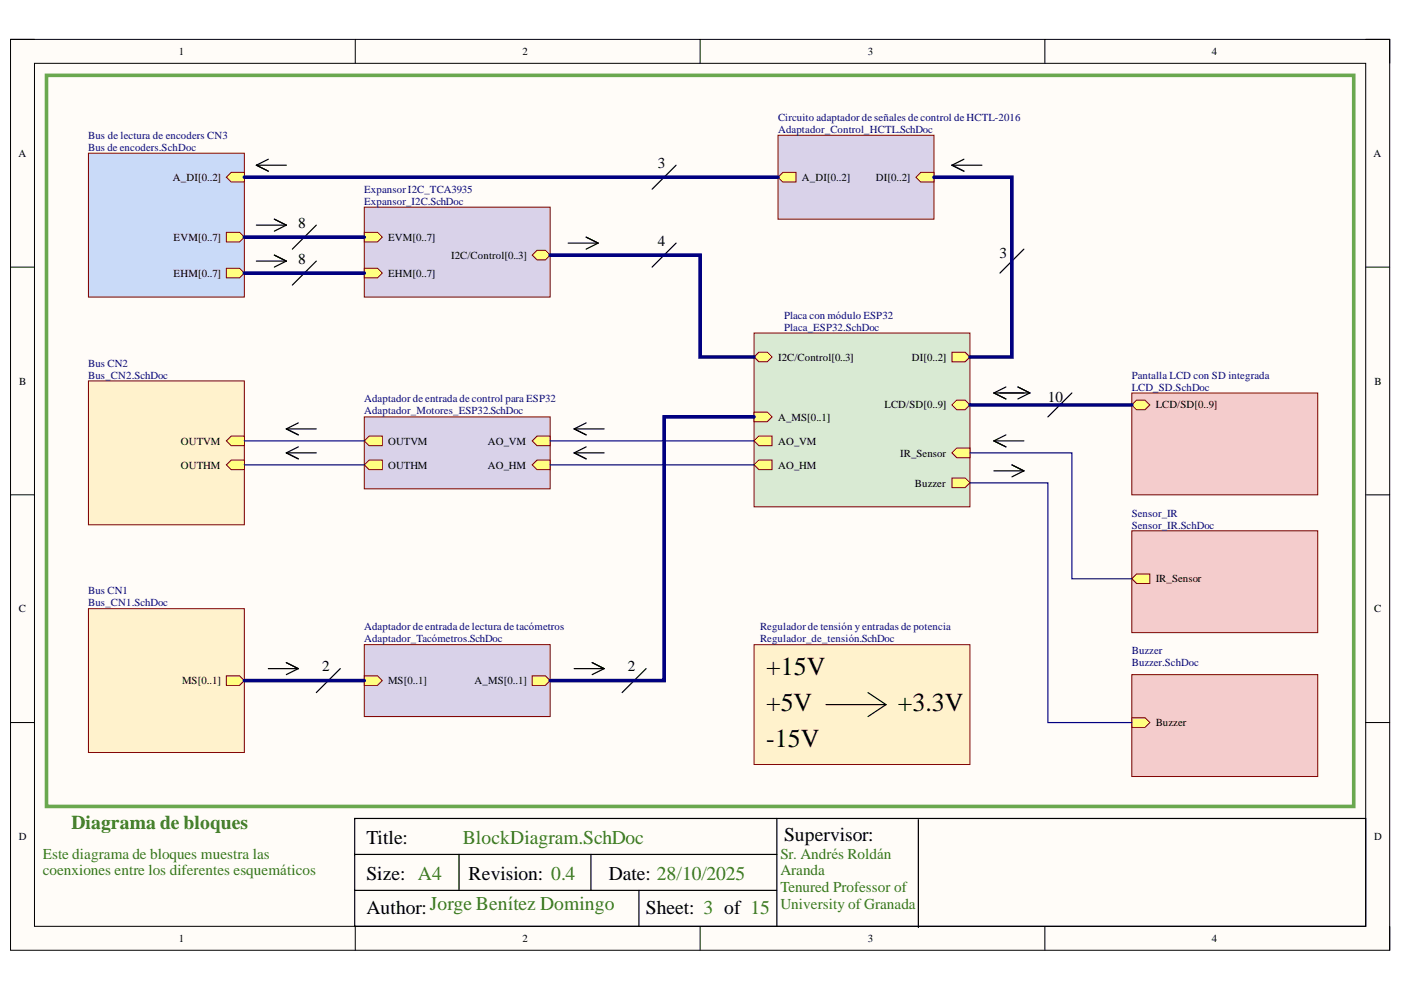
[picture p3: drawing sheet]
<svg xmlns="http://www.w3.org/2000/svg" width="297mm" height="210mm" viewBox="0 0 297 210" stroke-linecap="round" stroke-linejoin="round" font-family="sans-serif">
<defs><g id="words">
<g font-size="5.5">
<text x="162.4" y="143.1">+15V</text>
<text x="162.4" y="150.7">+5V</text>
<text x="190.3" y="150.7">+3.3V</text>
<text x="162.4" y="158.3">-15V</text>
</g>
<g font-size="4.1" fill="#38761d">
<text x="15.2" y="175.7">Diagrama de bloques</text>
<text x="98.1" y="179">BlockDiagram.SchDoc</text>
</g>
<g font-size="4.1">
<text x="77.7" y="179">Title:</text>
<text x="166.2" y="178.2">Supervisor:</text>
<text x="77.7" y="186.6">Size: A4</text>
<text x="99.4" y="186.6">Revision: 0.4</text>
<text x="129.1" y="186.6">Date: 28/10/2025</text>
<text x="77.7" y="193.8">Author:Jorge Benítez Domingo</text>
<text x="136.9" y="193.8">Sheet: 3 of 15</text>
</g>
<g font-size="3.2">
<text x="139.5" y="35.6">3</text>
<text x="63.2" y="48.3">8</text>
<text x="139.5" y="52.2">4</text>
<text x="63.2" y="56">8</text>
<text x="211.9" y="54.7">3</text>
<text x="222.2" y="85.2">10</text>
<text x="68.3" y="142.4">2</text>
<text x="133.1" y="142.4">2</text>
</g>
<g font-size="3.2" fill="#38761d">
<text x="9.1" y="182">Este diagrama de bloques muestra las</text>
<text x="9.1" y="185.6">coenxiones entre los diferentes esquemáticos</text>
<text x="165.5" y="182">Sr. Andrés Roldán</text>
<text x="165.5" y="185.6">Aranda</text>
<text x="165.5" y="189.1">Tenured Professor of</text>
<text x="165.5" y="192.7">University of Granada</text>
</g>
<g font-size="2.3">
<text x="37.9" y="11.7">1</text>
<text x="110.8" y="11.7">2</text>
<text x="184" y="11.7">3</text>
<text x="257" y="11.7">4</text>
<text x="3.9" y="33.3">A</text>
<text x="291.2" y="33.3">A</text>
<text x="36.6" y="38.4">A_DI[0..2]</text>
<text x="170" y="38.4">A_DI[0..2]</text>
<text x="185.7" y="38.4">DI[0..2]</text>
<text x="36.8" y="51.1">EVM[0..7]</text>
<text x="82.3" y="51.1">EVM[0..7]</text>
<text x="36.8" y="58.7">EHM[0..7]</text>
<text x="82.3" y="58.7">EHM[0..7]</text>
<text x="95.6" y="54.9">I2C/Control[0..3]</text>
<text x="165" y="76.5">I2C/Control[0..3]</text>
<text x="193.3" y="76.5">DI[0..2]</text>
<text x="4.1" y="81.5">B</text>
<text x="291.4" y="81.5">B</text>
<text x="165" y="89.2">A_MS[0..1]</text>
<text x="187.6" y="86.6">LCD/SD[0..9]</text>
<text x="245" y="86.6">LCD/SD[0..9]</text>
<text x="38.3" y="94.3">OUTVM</text>
<text x="82.3" y="94.3">OUTVM</text>
<text x="103.4" y="94.3">AO_VM</text>
<text x="165" y="94.3">AO_VM</text>
<text x="38.3" y="99.4">OUTHM</text>
<text x="82.3" y="99.4">OUTHM</text>
<text x="103.4" y="99.4">AO_HM</text>
<text x="165" y="99.4">AO_HM</text>
<text x="190.9" y="96.8">IR_Sensor</text>
<text x="194" y="103.2">Buzzer</text>
<text x="245" y="123.5">IR_Sensor</text>
<text x="4" y="129.8">C</text>
<text x="291.3" y="129.8">C</text>
<text x="38.6" y="145.1">MS[0..1]</text>
<text x="82.3" y="145.1">MS[0..1]</text>
<text x="100.6" y="145.1">A_MS[0..1]</text>
<text x="245" y="154">Buzzer</text>
<text x="4" y="178.1">D</text>
<text x="291.3" y="178.1">D</text>
<text x="37.9" y="199.7">1</text>
<text x="110.8" y="199.7">2</text>
<text x="184" y="199.7">3</text>
<text x="257" y="199.7">4</text>
</g>
<g font-size="2.3" fill="#000080">
<text x="18.7" y="29.5">Bus de lectura de encoders CN3</text>
<text x="165" y="25.6">Circuito adaptador de señales de control de HCTL-2016</text>
<text x="165" y="28.2">Adaptador_Control_HCTL.SchDoc</text>
<text x="18.7" y="32">Bus de encoders.SchDoc</text>
<text x="77.2" y="40.9">Expansor I2C_TCA3935</text>
<text x="77.2" y="43.5">Expansor_I2C.SchDoc</text>
<text x="166.2" y="67.6">Placa con módulo ESP32</text>
<text x="166.2" y="70.1">Placa_ESP32.SchDoc</text>
<text x="18.7" y="77.7">Bus CN2</text>
<text x="18.7" y="80.3">Bus_CN2.SchDoc</text>
<text x="239.9" y="80.3">Pantalla LCD con SD integrada</text>
<text x="239.9" y="82.8">LCD_SD.SchDoc</text>
<text x="77.2" y="85.3">Adaptador de entrada de control para ESP32</text>
<text x="77.2" y="87.9">Adaptador_Motores_ESP32.SchDoc</text>
<text x="239.9" y="109.5">Sensor_IR</text>
<text x="239.9" y="112.1">Sensor_IR.SchDoc</text>
<text x="18.7" y="126">Bus CN1</text>
<text x="18.7" y="128.6">Bus_CN1.SchDoc</text>
<text x="77.2" y="133.6">Adaptador de entrada de lectura de tacómetros</text>
<text x="77.2" y="136.2">Adaptador_Tacómetros.SchDoc</text>
<text x="161.1" y="133.6">Regulador de tensión y entradas de potencia</text>
<text x="161.1" y="136.2">Regulador_de_tensión.SchDoc</text>
<text x="239.9" y="138.7">Buzzer</text>
<text x="239.9" y="141.3">Buzzer.SchDoc</text>
</g>
</g></defs>
<path d="M2.2 8.4h292.4v193.1h-292.4z" fill-rule="evenodd" fill="#fffcf8"/>
<path d="M2.2 8.4h292.4v193.1h-292.4z" fill="none" stroke="#000" stroke-width=".21"/>
<path d="M7.3 13.4h282.3v183h-282.3z" fill-rule="evenodd" fill="#fffcf8"/>
<g fill="none" stroke="#000" stroke-width=".21">
<path d="M2.2 8.3h5.1M7.3 13.4h282.3v183h-282.3zM75.3 8.3v5.1M148.4 8.3v5.1M221.5 8.4v5M289.6 8.4h5v5M2.2 56.6h5.1M289.6 56.6h5M2.2 104.9h5.1M289.6 104.9h5M2.2 153.2h5.1M289.6 153.2h5"/>
<path d="M75.3 196.4v5.1M148.4 196.4v5.1M221.5 196.4v5.1M294.6 196.4v5.1"/>
</g>
<path d="M75.2 173.5h214.4v22.9h-214.4zM164.7 173.5v22.9M194.7 173.8v22.9M75.2 181.2h89.5M75.2 188.8h89.5M97.3 181.2v7.6M125.3 181.2v7.6M135.5 188.8v7.6" fill="none" stroke="#000" stroke-width=".25"/>
<path d="M9.9 16h277.1v155h-277.1z" fill="none" stroke="#6aa84f" stroke-width=".76"/>
<path d="M18.8 32.5h33v30.5h-33z" fill-rule="evenodd" fill="#c9daf8"/>
<path d="M18.8 32.5h33v30.5h-33z" fill="none" stroke="#800000" stroke-width=".21"/>
<path d="M49 36.6h2.8v2h-2.8l-1-1z" fill-rule="evenodd" fill="#ffff80"/>
<path d="M49 36.6h2.8v2h-2.8l-1-1z" fill="none" stroke="#800000" stroke-width=".21"/>
<path d="M48 49.3h2.8l1 1-1 1h-2.8z" fill-rule="evenodd" fill="#ffff80"/>
<path d="M48 49.3h2.8l1 1-1 1h-2.8z" fill="none" stroke="#800000" stroke-width=".21"/>
<path d="M48 56.9h2.8l1 1-1 1h-2.8z" fill-rule="evenodd" fill="#ffff80"/>
<path d="M48 56.9h2.8l1 1-1 1h-2.8z" fill="none" stroke="#800000" stroke-width=".21"/>
<path d="M18.8 129.1h33v30.4h-33z" fill-rule="evenodd" fill="#fff2cc"/>
<path d="M18.8 129.1h33v30.4h-33z" fill="none" stroke="#800000" stroke-width=".21"/>
<path d="M48 143.3h2.8l1 1-1 1h-2.8z" fill-rule="evenodd" fill="#ffff80"/>
<path d="M48 143.3h2.8l1 1-1 1h-2.8z" fill="none" stroke="#800000" stroke-width=".21"/>
<path d="M18.8 80.8h33v30.5h-33z" fill-rule="evenodd" fill="#fff2cc"/>
<path d="M18.8 80.8h33v30.5h-33z" fill="none" stroke="#800000" stroke-width=".21"/>
<path d="M49 92.5h2.8v2h-2.8l-1-1z" fill-rule="evenodd" fill="#ffff80"/>
<path d="M49 92.5h2.8v2h-2.8l-1-1z" fill="none" stroke="#800000" stroke-width=".21"/>
<path d="M48 98.6l1-1.1h2.8v2.1h-2.8z" fill-rule="evenodd" fill="#ffff80"/>
<path d="M48 98.6l1-1.1h2.8v2.1h-2.8z" fill="none" stroke="#800000" stroke-width=".21"/>
<path d="M77.2 43.9h39.4v19.1h-39.4z" fill-rule="evenodd" fill="#d9d2e9"/>
<path d="M77.2 43.9h39.4v19.1h-39.4z" fill="none" stroke="#800000" stroke-width=".21"/>
<path d="M77.2 49.3h2.8l1.1 1-1.1 1h-2.8z" fill-rule="evenodd" fill="#ffff80"/>
<path d="M77.2 49.3h2.8l1.1 1-1.1 1h-2.8z" fill="none" stroke="#800000" stroke-width=".21"/>
<path d="M77.2 56.9h2.8l1.1 1-1.1 1h-2.8z" fill-rule="evenodd" fill="#ffff80"/>
<path d="M77.2 56.9h2.8l1.1 1-1.1 1h-2.8z" fill="none" stroke="#800000" stroke-width=".21"/>
<path d="M112.8 54.1l1.1-1h1.7l1 1-1 1h-1.7z" fill-rule="evenodd" fill="#ffff80"/>
<path d="M112.8 54.1l1.1-1h1.7l1 1-1 1h-1.7z" fill="none" stroke="#800000" stroke-width=".21"/>
<path d="M159.9 70.6h45.7v36.9h-45.7z" fill-rule="evenodd" fill="#d9ead3"/>
<path d="M159.9 70.6h45.7v36.9h-45.7z" fill="none" stroke="#800000" stroke-width=".21"/>
<path d="M159.9 75.7l1-1h1.8l1 1-1 1h-1.8z" fill-rule="evenodd" fill="#ffff80"/>
<path d="M159.9 75.7l1-1h1.8l1 1-1 1h-1.8z" fill="none" stroke="#800000" stroke-width=".21"/>
<path d="M201.8 96l1-1h2.8v2h-2.8z" fill-rule="evenodd" fill="#ffff80"/>
<path d="M201.8 96l1-1h2.8v2h-2.8z" fill="none" stroke="#800000" stroke-width=".21"/>
<path d="M160.9 92.5h2.8v2h-2.8l-1-1z" fill-rule="evenodd" fill="#ffff80"/>
<path d="M160.9 92.5h2.8v2h-2.8l-1-1z" fill="none" stroke="#800000" stroke-width=".21"/>
<path d="M159.9 98.6l1-1.1h2.8v2.1h-2.8z" fill-rule="evenodd" fill="#ffff80"/>
<path d="M159.9 98.6l1-1.1h2.8v2.1h-2.8z" fill="none" stroke="#800000" stroke-width=".21"/>
<path d="M201.8 74.7h2.8l1 1-1 1h-2.8z" fill-rule="evenodd" fill="#ffff80"/>
<path d="M201.8 74.7h2.8l1 1-1 1h-2.8z" fill="none" stroke="#800000" stroke-width=".21"/>
<path d="M201.8 85.9l1-1.1h1.8l1 1.1-1 1h-1.8z" fill-rule="evenodd" fill="#ffff80"/>
<path d="M201.8 85.9l1-1.1h1.8l1 1.1-1 1h-1.8z" fill="none" stroke="#800000" stroke-width=".21"/>
<path d="M159.9 87.4h2.8l1 1-1 1h-2.8z" fill-rule="evenodd" fill="#ffff80"/>
<path d="M159.9 87.4h2.8l1 1-1 1h-2.8z" fill="none" stroke="#800000" stroke-width=".21"/>
<path d="M201.8 101.4h2.8l1 1-1 1h-2.8z" fill-rule="evenodd" fill="#ffff80"/>
<path d="M201.8 101.4h2.8l1 1-1 1h-2.8z" fill="none" stroke="#800000" stroke-width=".21"/>
<path d="M240 83.3h39.4v21.6h-39.4z" fill-rule="evenodd" fill="#f4cccc"/>
<path d="M240 83.3h39.4v21.6h-39.4z" fill="none" stroke="#800000" stroke-width=".21"/>
<path d="M240 85.9l1-1.1h1.8l1 1.1-1 1h-1.8z" fill-rule="evenodd" fill="#ffff80"/>
<path d="M240 85.9l1-1.1h1.8l1 1.1-1 1h-1.8z" fill="none" stroke="#800000" stroke-width=".21"/>
<path d="M77.2 88.4h39.4v15.2h-39.4z" fill-rule="evenodd" fill="#d9d2e9"/>
<path d="M77.2 88.4h39.4v15.2h-39.4z" fill="none" stroke="#800000" stroke-width=".21"/>
<path d="M112.8 93.5l1.1-1h2.7v2h-2.7z" fill-rule="evenodd" fill="#ffff80"/>
<path d="M112.8 93.5l1.1-1h2.7v2h-2.7z" fill="none" stroke="#800000" stroke-width=".21"/>
<path d="M112.8 98.6l1.1-1.1h2.7v2.1h-2.7z" fill-rule="evenodd" fill="#ffff80"/>
<path d="M112.8 98.6l1.1-1.1h2.7v2.1h-2.7z" fill="none" stroke="#800000" stroke-width=".21"/>
<path d="M78.3 92.5h2.8v2h-2.8l-1.1-1z" fill-rule="evenodd" fill="#ffff80"/>
<path d="M78.3 92.5h2.8v2h-2.8l-1.1-1z" fill="none" stroke="#800000" stroke-width=".21"/>
<path d="M77.2 98.6l1.1-1.1h2.8v2.1h-2.8z" fill-rule="evenodd" fill="#ffff80"/>
<path d="M77.2 98.6l1.1-1.1h2.8v2.1h-2.8z" fill="none" stroke="#800000" stroke-width=".21"/>
<path d="M240 112.5h39.4v21.6h-39.4z" fill-rule="evenodd" fill="#f4cccc"/>
<path d="M240 112.5h39.4v21.6h-39.4z" fill="none" stroke="#800000" stroke-width=".21"/>
<path d="M240 122.7l1-1h2.8v2h-2.8z" fill-rule="evenodd" fill="#ffff80"/>
<path d="M240 122.7l1-1h2.8v2h-2.8z" fill="none" stroke="#800000" stroke-width=".21"/>
<path d="M159.9 136.7h45.7v25.4h-45.7z" fill-rule="evenodd" fill="#fff2cc"/>
<path d="M159.9 136.7h45.7v25.4h-45.7z" fill="none" stroke="#800000" stroke-width=".21"/>
<path d="M240 143h39.4v21.6h-39.4z" fill-rule="evenodd" fill="#f4cccc"/>
<path d="M240 143h39.4v21.6h-39.4z" fill="none" stroke="#800000" stroke-width=".21"/>
<path d="M240 152.2h2.8l1 1-1 1h-2.8z" fill-rule="evenodd" fill="#ffff80"/>
<path d="M240 152.2h2.8l1 1-1 1h-2.8z" fill="none" stroke="#800000" stroke-width=".21"/>
<path d="M77.2 136.7h39.4v15.2h-39.4z" fill-rule="evenodd" fill="#d9d2e9"/>
<path d="M77.2 136.7h39.4v15.2h-39.4z" fill="none" stroke="#800000" stroke-width=".21"/>
<path d="M112.8 143.3h2.8l1 1-1 1h-2.8z" fill-rule="evenodd" fill="#ffff80"/>
<path d="M112.8 143.3h2.8l1 1-1 1h-2.8z" fill="none" stroke="#800000" stroke-width=".21"/>
<path d="M77.2 143.3h2.8l1.1 1-1.1 1h-2.8z" fill-rule="evenodd" fill="#ffff80"/>
<path d="M77.2 143.3h2.8l1.1 1-1.1 1h-2.8z" fill="none" stroke="#800000" stroke-width=".21"/>
<path d="M143.3 35l-5 5.1M67.1 47.7l-5.1 5.1M67.1 55.4l-5.1 5M143.3 51.5l-5 5.1M227.3 83.3l-5.1 5.1M72.1 141.8l-5 5M137 141.8l-5.1 5M175.1 149.4h12.7M184 146.8l3.8 2.6M187.8 149.4l-3.8 2.5" fill="none" stroke="#000" stroke-width=".25"/>
<path d="M165 28.7h33v17.8h-33z" fill-rule="evenodd" fill="#d9d2e9"/>
<path d="M165 28.7h33v17.8h-33z" fill="none" stroke="#800000" stroke-width=".21"/>
<path d="M195.2 36.6h2.8v2h-2.8l-1-1z" fill-rule="evenodd" fill="#ffff80"/>
<path d="M195.2 36.6h2.8v2h-2.8l-1-1z" fill="none" stroke="#800000" stroke-width=".21"/>
<path d="M166 36.6h2.8v2h-2.8l-1-1z" fill-rule="evenodd" fill="#ffff80"/>
<path d="M166 36.6h2.8v2h-2.8l-1-1z" fill="none" stroke="#800000" stroke-width=".21"/>
<g fill="none" stroke="#000" stroke-width=".25">
<path d="M54.4 35h6.3M54.4 35l2.5 1.3M56.9 33.8l-2.5 1.2M201.8 35h6.4M201.8 35l2.6 1.3M204.4 33.8l-2.6 1.2M54.4 47.7h6.3M54.4 55.4h6.3M58.2 46.5l2.5 1.2M58.2 54.1l2.5 1.3M60.7 47.7l-2.5 1.3M60.7 55.4l-2.5 1.2"/>
<path d="M120.5 51.5h6.3M124.3 50.3l2.5 1.2M126.8 51.5l-2.5 1.3M217.1 52.8l-5.1 5.1M60.7 90.9h6.4M60.7 90.9l2.6 1.3M60.7 96h6.4M60.7 96l2.6 1.3M63.3 89.7l-2.6 1.2M63.3 94.7l-2.6 1.3M121.7 90.9h6.4M121.7 96h6.4"/>
<path d="M121.7 90.9l2.6 1.3M121.7 96l2.6 1.3M124.3 89.7l-2.6 1.2M124.3 94.7l-2.6 1.3M210.7 93.5h6.4M210.7 93.5l2.6 1.2M210.7 99.8h6.4M210.7 83.3h7.7M210.7 83.3l2.6 1.3M213.3 92.2l-2.6 1.3M213.3 82.1l-2.6 1.2M214.5 98.6l2.6 1.2"/>
<path d="M215.8 82.1l2.6 1.2M217.1 99.8l-2.6 1.3M218.4 83.3l-2.6 1.3M56.9 141.8h6.4M60.7 140.5l2.6 1.3M63.3 141.8l-2.6 1.2M121.7 141.8h6.4M125.5 140.5l2.6 1.3M128.1 141.8l-2.6 1.2"/>
</g>
<path d="M51.8 98.6h25.4M51.8 93.5h25.4M116.6 98.6h43.3M116.6 93.5h43.3M205.6 96h21.7v26.7h12.7M205.6 102.4h16.6v50.8h17.8" fill="none" stroke="#000080" stroke-width=".25"/>
<path d="M51.8 37.6h113.2M198 37.6h16.5v38.1h-8.9M51.8 50.3h25.4M51.8 57.9h25.4M116.6 54.1h31.8v21.6h11.5M159.9 88.4h-19.1v55.9h-24.2M205.6 85.9h34.4M51.8 144.3h25.4" fill="none" stroke="#000080" stroke-width=".76"/>
<use href="#words"/>
</svg>
